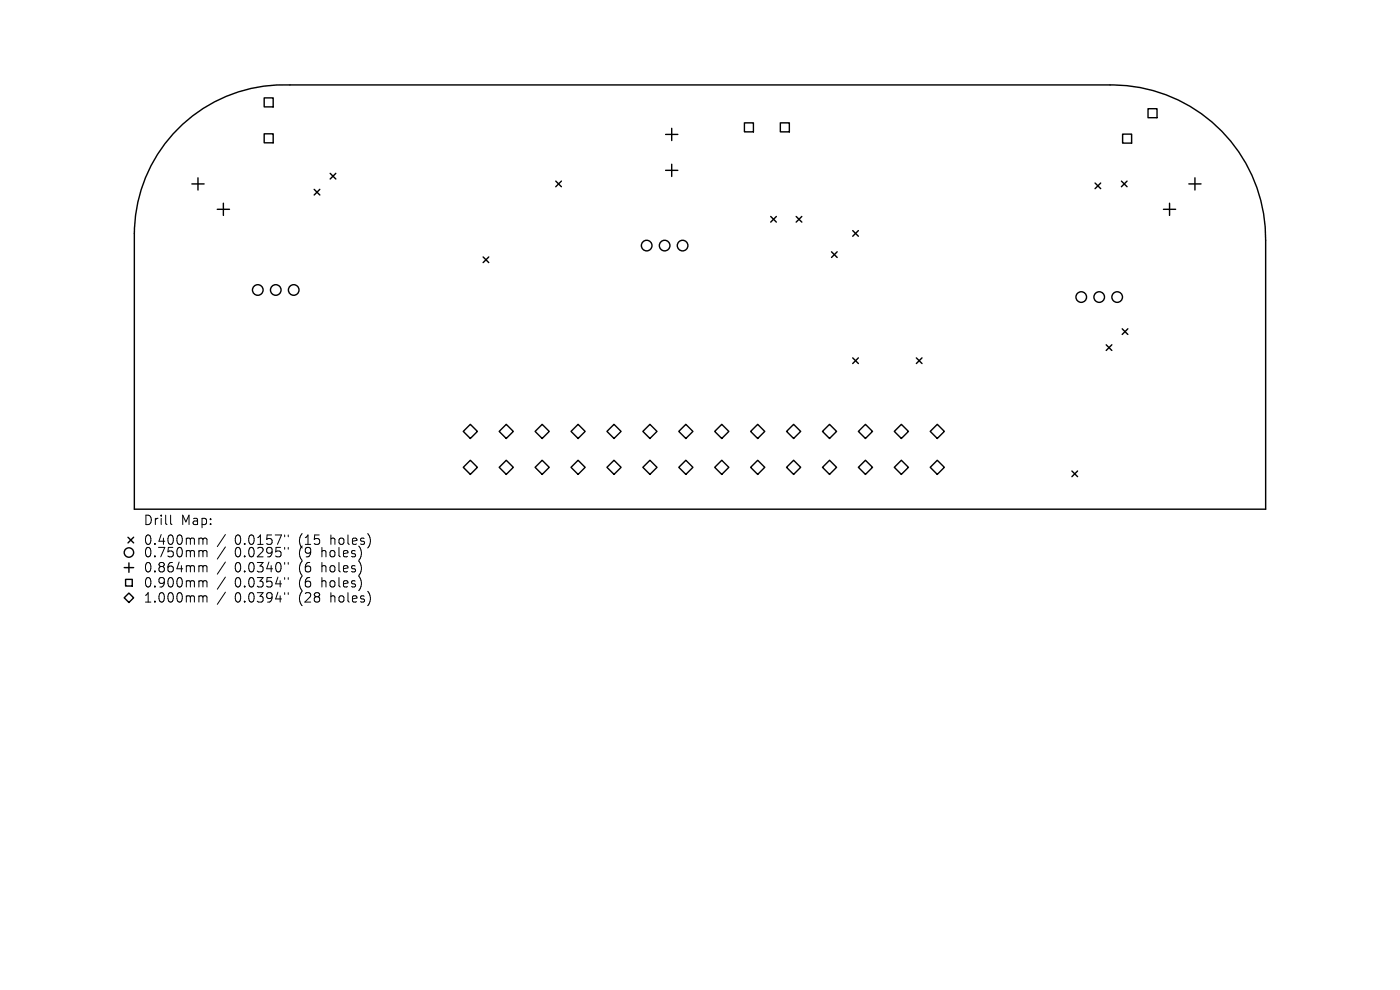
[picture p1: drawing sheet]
<svg xmlns="http://www.w3.org/2000/svg" width="297mm" height="210mm" viewBox="0 0 297 210" stroke-linecap="round" stroke-linejoin="round" font-family="sans-serif">
<defs><g id="words">
<g font-size="2.8">
<text x="30.4" y="111.7">Drill</text>
<text x="38.4" y="111.7">Map:</text>
<text x="30.4" y="115.9">0.400mm</text>
<text x="30.4" y="118.5">0.750mm</text>
<text x="49.8" y="115.9">0.0157&quot;</text>
<text x="49.8" y="118.5">0.0295&quot;</text>
<text x="63.5" y="115.9">(15</text>
<text x="63.5" y="118.5">(9</text>
<text x="68.5" y="118.5">holes)</text>
<text x="70.4" y="115.9">holes)</text>
<text x="30.4" y="121.7">0.864mm</text>
<text x="30.4" y="124.9">0.900mm</text>
<text x="49.8" y="121.7">0.0340&quot;</text>
<text x="49.8" y="124.9">0.0354&quot;</text>
<text x="63.5" y="121.7">(6</text>
<text x="63.5" y="124.9">(6</text>
<text x="68.5" y="121.7">holes)</text>
<text x="68.5" y="124.9">holes)</text>
<text x="30.4" y="128.1">1.000mm</text>
<text x="49.8" y="128.1">0.0394&quot;</text>
<text x="63.5" y="128.1">(28</text>
<text x="70.4" y="128.1">holes)</text>
</g>
</g></defs>
<g fill="none" stroke="#000" stroke-width=".3">
<path d="M38.7 26.4a31.7 31.7 0 0 1 22.8-8.4h174a32.6 32.6 0 0 1 33 33v57h-240v-58.5a31.7 31.7 0 0 1 10.2-23.1zM40.7 39h2.6M42 37.7v2.6M56 20.8h2v1.9h-2zM56 28.4h2v1.9h-2zM70 36.8l1.2 1.2M71.2 36.8l-1.2 1.2M117.9 38.4l1.2 1.2M119.1 38.4l-1.2 1.2M141.2 28.5h2.6M141.2 36.1h2.6M142.5 27.2v2.6"/>
<path d="M142.5 34.8v2.6M157.9 26.1h1.9v1.9h-1.9zM165.5 26.1h2v1.9h-2zM232.3 38.8l1.2 1.2M233.5 38.8l-1.2 1.2M237.9 38.4l1.2 1.2M238.2 28.4h1.9v2h-1.9zM239.1 38.4l-1.2 1.2M243.5 23.1h2v1.9h-2zM252.2 39h2.6M253.5 37.7v2.6M46.1 44.4h2.6"/>
<path d="M47.4 43.1v2.6M66.6 40.2l1.2 1.2M67.8 40.2l-1.2 1.2M102.5 54.5l1.2 1.2M103.7 54.5l-1.2 1.2M163.5 45.9l1.2 1.2M164.7 45.9l-1.2 1.2M168.9 45.9l1.2 1.2M170.1 45.9l-1.2 1.2M176.4 53.4l1.2 1.2M177.6 53.4l-1.2 1.2M180.9 48.9l1.2 1.2"/>
<path d="M182.1 48.9l-1.2 1.2M246.8 44.4h2.6M248.1 43.1v2.6M180.9 75.9l1.2 1.2M182.1 75.9l-1.2 1.2M194.4 75.9l1.2 1.2M195.6 75.9l-1.2 1.2M234.7 73.1l1.2 1.2M235.9 73.1l-1.2 1.2M238.1 69.7l1.2 1.2M239.3 69.7l-1.2 1.2M99.8 90l1.5 1.5-1.5 1.5-1.5-1.5z"/>
<path d="M99.8 97.6l1.5 1.5-1.5 1.5-1.5-1.5zM107.4 90l1.5 1.5-1.5 1.5-1.5-1.5zM107.4 97.6l1.5 1.5-1.5 1.5-1.5-1.5zM115 90l1.5 1.5-1.5 1.5-1.5-1.5zM115 97.6l1.5 1.5-1.5 1.5-1.5-1.5zM122.6 90l1.5 1.5-1.5 1.5-1.5-1.5zM122.6 97.6l1.5 1.5-1.5 1.5-1.5-1.5zM130.3 90l1.5 1.5-1.5 1.5-1.5-1.5zM130.3 97.6l1.5 1.5-1.5 1.5-1.5-1.5zM137.9 90l1.5 1.5-1.5 1.5-1.5-1.5zM137.9 97.6l1.5 1.5-1.5 1.5-1.5-1.5zM145.5 90l1.5 1.5-1.5 1.5-1.5-1.5z"/>
<path d="M145.5 97.6l1.5 1.5-1.5 1.5-1.5-1.5zM153.1 90l1.5 1.5-1.5 1.5-1.5-1.5zM153.1 97.6l1.5 1.5-1.5 1.5-1.5-1.5zM160.7 90l1.5 1.5-1.5 1.5-1.5-1.5zM160.7 97.6l1.5 1.5-1.5 1.5-1.5-1.5zM168.4 90l1.5 1.5-1.5 1.5-1.5-1.5zM168.4 97.6l1.5 1.5-1.5 1.5-1.5-1.5zM176 90l1.5 1.5-1.5 1.5-1.5-1.5zM176 97.6l1.5 1.5-1.5 1.5-1.5-1.5zM183.6 90l1.5 1.5-1.5 1.5-1.5-1.5zM183.6 97.6l1.5 1.5-1.5 1.5-1.5-1.5zM191.2 90l1.5 1.5-1.5 1.5-1.5-1.5z"/>
<path d="M191.2 97.6l1.5 1.5-1.5 1.5-1.5-1.5zM198.8 90l1.5 1.5-1.5 1.5-1.5-1.5zM198.8 97.6l1.5 1.5-1.5 1.5-1.5-1.5zM227.4 99.9l1.2 1.2M228.6 99.9l-1.2 1.2M27.2 114l1.2 1.2M27.4 119.4v2M28.4 114l-1.2 1.2M26.4 126.8l1-1 1 1-1 1zM26.4 120.4h2M26.6 122.9h1.5v1.4h-1.5z"/>
<circle cx="137.2" cy="52.1" r="1.12"/>
<circle cx="141" cy="52.1" r="1.12"/>
<circle cx="144.8" cy="52.1" r="1.12"/>
<circle cx="54.7" cy="61.5" r="1.13"/>
<circle cx="58.5" cy="61.5" r="1.13"/>
<circle cx="62.3" cy="61.5" r="1.13"/>
<circle cx="229.4" cy="63" r="1.12"/>
<circle cx="233.2" cy="63" r="1.12"/>
<circle cx="237" cy="63" r="1.12"/>
<circle cx="27.4" cy="117.2" r="1"/>
</g>
<g fill="none" stroke="#000" stroke-width=".21">
<path d="M36.2 109.3v1.7l.3 .3M42.5 114.1h.3l.3 .3M42.5 116.8h.3l.3 .3M42.5 120l.5 .1 .1 .2M43.1 114.4l.2-.3 .5 .1 .1 1.3M43.1 114.4v1.1M43.1 117.1v1M43.1 117.1l.2-.3 .5 .1 .1 1.2M47.8 113.4l-1.7 2.6M47.8 116l-1.7 2.6M47.8 119.2l-1.7 2.6M60.4 113.5v.4"/>
<path d="M60.4 116.1v.4M60.4 119.3v.4M61.1 113.5v.4M61.1 116.1v.4M61.1 119.3v.4M42.5 123.2l.5 .1 .1 .2M42.5 126.4h.3l.3 .3M43.1 120.3v1M43.1 123.5v1M43.1 126.7v1M43.1 120.3l.2-.3 .5 .1 .1 1.2M43.1 123.5l.2-.3 .5 .1 .1 1.2"/>
<path d="M43.1 126.7l.2-.3 .5 .1 .1 1.2M47.8 122.4l-1.7 2.6M47.8 125.6l-1.7 2.6M60.4 122.5v.4M60.4 125.7v.4M61.1 122.5v.4M61.1 125.7v.4"/>
</g>
<use href="#words"/>
</svg>
